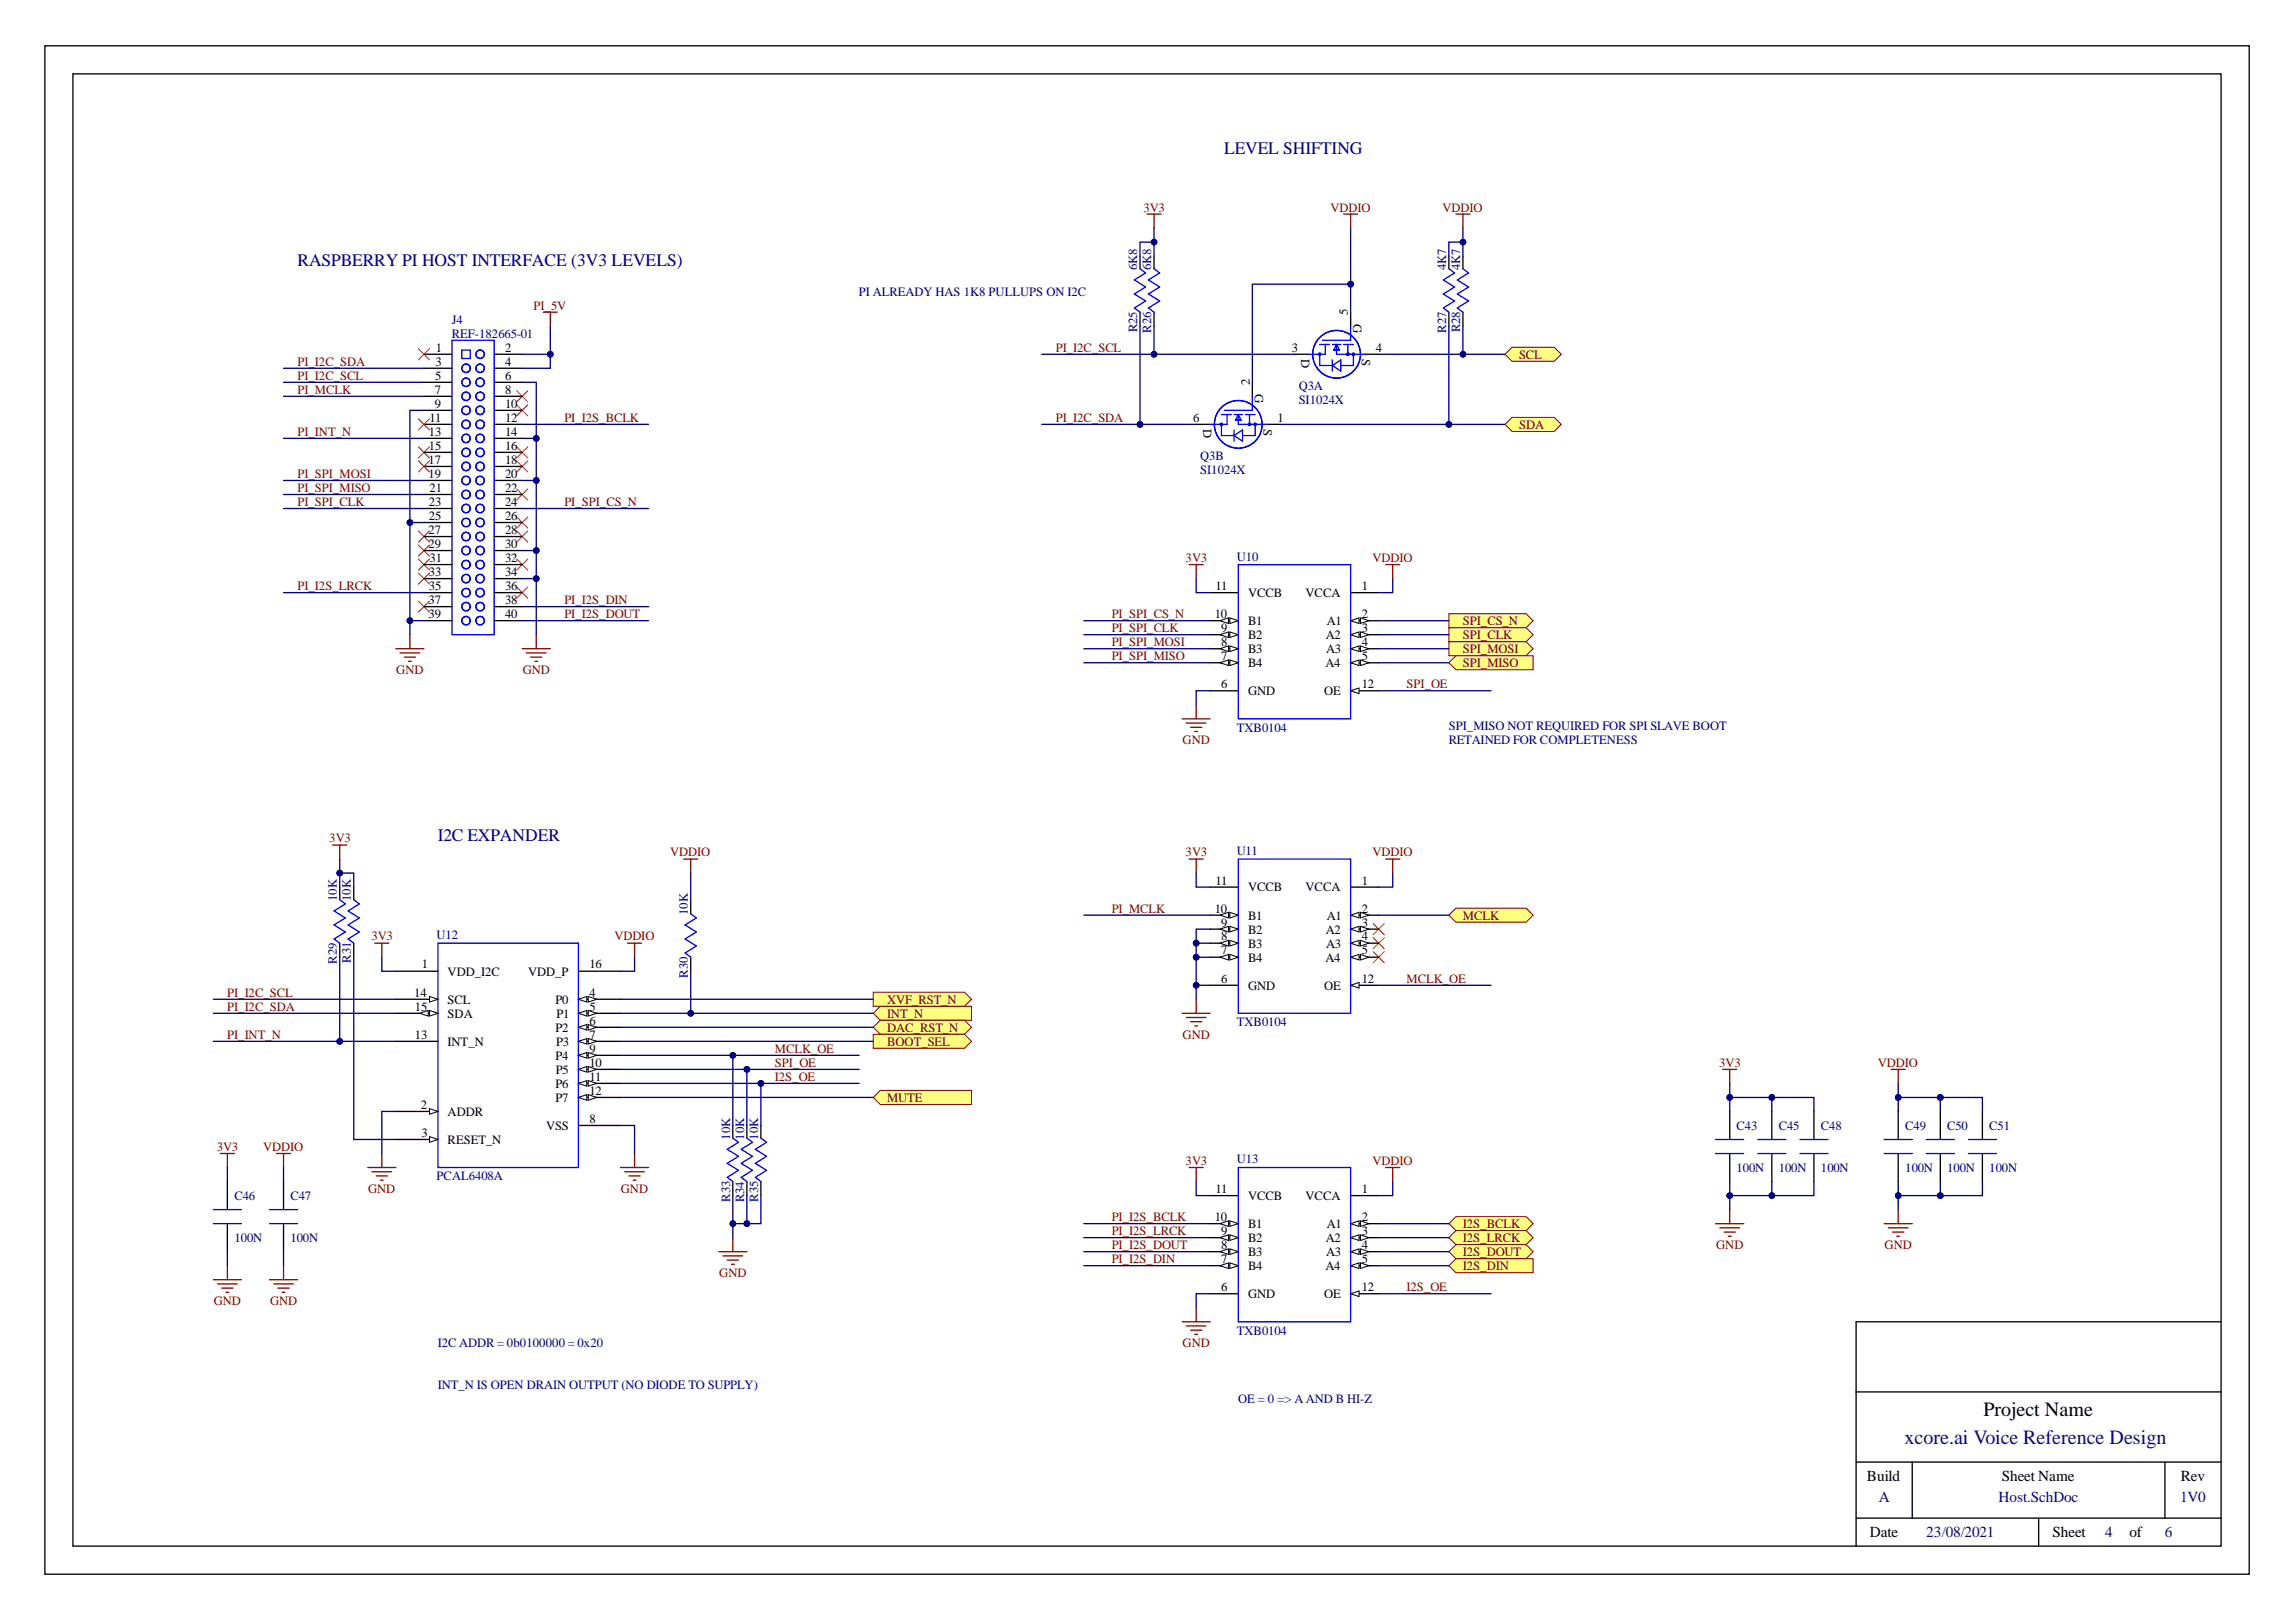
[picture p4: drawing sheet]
<svg xmlns="http://www.w3.org/2000/svg" width="297mm" height="210mm" viewBox="0 0 297 210" stroke-linecap="round" stroke-linejoin="round" font-family="sans-serif">
<defs><g id="words">
<text font-size="2.6" x="256.6" y="183.2">Project Name</text>
<text font-size="2.6" fill="#11037f" x="246.4" y="186.8">xcore.ai Voice Reference Design</text>
<g font-size="2.3" fill="#000080">
<text x="158.4" y="19.9">LEVEL SHIFTING</text>
<text x="38.5" y="34.5">RASPBERRY PI HOST INTERFACE (3V3 LEVELS)</text>
<text x="56.6" y="108.9">I2C EXPANDER</text>
</g>
<g font-size="2">
<text x="241.5" y="191.7">Build</text>
<text x="259" y="191.7">Sheet Name</text>
<text x="282.1" y="191.7">Rev</text>
<text x="241.9" y="198.9">Date</text>
<text x="265.5" y="198.9">Sheet</text>
<text x="275.5" y="198.9">of</text>
</g>
<g font-size="2" fill="#11037f">
<text x="243.1" y="194.4">A</text>
<text x="258.5" y="194.4">Host.SchDoc</text>
<text x="282.1" y="194.4">1V0</text>
<text x="249.2" y="198.9">23/08/2021</text>
<text x="272.3" y="198.9">4</text>
<text x="280.1" y="198.9">6</text>
</g>
<g font-size="1.6" fill="#800000">
<text x="147.9" y="27.4">3V3</text>
<text x="172.1" y="27.4">VDDIO</text>
<text x="186.6" y="27.4">VDDIO</text>
<text x="69" y="40.1">PI_5V</text>
<text x="38.5" y="47.3">PI_I2C_SDA</text>
<text x="136.6" y="45.5">PI_I2C_SCL</text>
<text x="196.5" y="46.4">SCL</text>
<text x="38.5" y="49.1">PI_I2C_SCL</text>
<text x="38.5" y="51">PI_MCLK</text>
<text x="38.5" y="56.4">PI_INT_N</text>
<text x="73" y="54.6">PI_I2S_BCLK</text>
<text x="136.6" y="54.6">PI_I2C_SDA</text>
<text x="196.5" y="55.5">SDA</text>
<text x="38.5" y="61.8">PI_SPI_MOSI</text>
<text x="38.5" y="63.6">PI_SPI_MISO</text>
<text x="38.5" y="65.5">PI_SPI_CLK</text>
<text x="73" y="65.5">PI_SPI_CS_N</text>
<text x="38.5" y="76.4">PI_I2S_LRCK</text>
<text x="153.4" y="72.7">3V3</text>
<text x="177.6" y="72.7">VDDIO</text>
<text x="73" y="78.2">PI_I2S_DIN</text>
<text x="73" y="80">PI_I2S_DOUT</text>
<text x="143.8" y="80">PI_SPI_CS_N</text>
<text x="143.8" y="81.8">PI_SPI_CLK</text>
<text x="143.8" y="83.6">PI_SPI_MOSI</text>
<text x="189.3" y="80.9">SPI_CS_N</text>
<text x="189.3" y="82.7">SPI_CLK</text>
<text x="51.3" y="87.3">GND</text>
<text x="67.6" y="87.3">GND</text>
<text x="143.8" y="85.4">PI_SPI_MISO</text>
<text x="182" y="89.1">SPI_OE</text>
<text x="189.3" y="84.5">SPI_MOSI</text>
<text x="189.3" y="86.3">SPI_MISO</text>
<text x="153" y="96.3">GND</text>
<text x="42.6" y="109">3V3</text>
<text x="86.7" y="110.8">VDDIO</text>
<text x="153.4" y="110.8">3V3</text>
<text x="177.6" y="110.8">VDDIO</text>
<text x="143.8" y="118.1">PI_MCLK</text>
<text x="189.3" y="119">MCLK</text>
<text x="48.1" y="121.7">3V3</text>
<text x="79.5" y="121.7">VDDIO</text>
<text x="29.4" y="130.8">PI_I2C_SDA</text>
<text x="29.4" y="129">PI_I2C_SCL</text>
<text x="114.8" y="131.7">INT_N</text>
<text x="114.8" y="129.9">XVF_RST_N</text>
<text x="182" y="127.1">MCLK_OE</text>
<text x="29.4" y="134.4">PI_INT_N</text>
<text x="100.3" y="136.2">MCLK_OE</text>
<text x="114.8" y="133.5">DAC_RST_N</text>
<text x="114.8" y="135.3">BOOT_SEL</text>
<text x="153" y="134.4">GND</text>
<text x="100.3" y="138.1">SPI_OE</text>
<text x="100.3" y="139.9">I2S_OE</text>
<text x="114.8" y="142.6">MUTE</text>
<text x="222.4" y="138.1">3V3</text>
<text x="242.9" y="138.1">VDDIO</text>
<text x="28" y="149">3V3</text>
<text x="34.1" y="149">VDDIO</text>
<text x="47.6" y="154.4">GND</text>
<text x="80.3" y="154.4">GND</text>
<text x="153.4" y="150.8">3V3</text>
<text x="177.6" y="150.8">VDDIO</text>
<text x="143.8" y="158">PI_I2S_BCLK</text>
<text x="143.8" y="159.8">PI_I2S_LRCK</text>
<text x="143.8" y="161.6">PI_I2S_DOUT</text>
<text x="189.3" y="158.9">I2S_BCLK</text>
<text x="189.3" y="160.7">I2S_LRCK</text>
<text x="222" y="161.6">GND</text>
<text x="243.8" y="161.6">GND</text>
<text x="93.1" y="165.3">GND</text>
<text x="143.8" y="163.4">PI_I2S_DIN</text>
<text x="182" y="167.1">I2S_OE</text>
<text x="189.3" y="162.6">I2S_DOUT</text>
<text x="189.3" y="164.4">I2S_DIN</text>
<text x="27.7" y="168.9">GND</text>
<text x="34.9" y="168.9">GND</text>
<text x="153" y="174.4">GND</text>
</g>
<g font-size="1.6" fill="#000080">
<text x="147.1" y="34.9" transform="rotate(-90 147.1 34.9)">6K8</text>
<text x="148.9" y="34.9" transform="rotate(-90 148.9 34.9)">6K8</text>
<text x="187.1" y="34.9" transform="rotate(-90 187.1 34.9)">4K7</text>
<text x="188.9" y="34.9" transform="rotate(-90 188.9 34.9)">4K7</text>
<text x="58.5" y="41.9">J4</text>
<text x="111.1" y="38.2">PI ALREADY HAS 1K8 PULLUPS ON I2C</text>
<text x="58.5" y="43.7">REF-182665-01</text>
<text x="147.1" y="43" transform="rotate(-90 147.1 43)">R25</text>
<text x="148.9" y="43.1" transform="rotate(-90 148.9 43.1)">R26</text>
<text x="187.1" y="43.1" transform="rotate(-90 187.1 43.1)">R27</text>
<text x="188.9" y="43" transform="rotate(-90 188.9 43)">R28</text>
<text x="168" y="50.4">Q3A</text>
<text x="168" y="52.2">SI1024X</text>
<text x="155.3" y="59.5">Q3B</text>
<text x="155.3" y="61.3">SI1024X</text>
<text x="160" y="72.6">U10</text>
<text x="160" y="94.7">TXB0104</text>
<text x="187.4" y="94.5">SPI_MISO NOT REQUIRED FOR SPI SLAVE BOOT</text>
<text x="187.4" y="96.3">RETAINED FOR COMPLETENESS</text>
<text x="160" y="110.7">U11</text>
<text x="43.6" y="116.6" transform="rotate(-90 43.6 116.6)">10K</text>
<text x="45.4" y="116.6" transform="rotate(-90 45.4 116.6)">10K</text>
<text x="89" y="118.4" transform="rotate(-90 89 118.4)">10K</text>
<text x="43.6" y="124.7" transform="rotate(-90 43.6 124.7)">R29</text>
<text x="45.4" y="124.6" transform="rotate(-90 45.4 124.6)">R31</text>
<text x="56.5" y="121.5">U12</text>
<text x="89" y="126.6" transform="rotate(-90 89 126.6)">R30</text>
<text x="160" y="132.8">TXB0104</text>
<text x="94.5" y="147.5" transform="rotate(-90 94.5 147.5)">10K</text>
<text x="96.3" y="147.5" transform="rotate(-90 96.3 147.5)">10K</text>
<text x="98.1" y="147.5" transform="rotate(-90 98.1 147.5)">10K</text>
<text x="224.7" y="146.2">C43</text>
<text x="230.1" y="146.2">C45</text>
<text x="235.6" y="146.2">C48</text>
<text x="246.5" y="146.2">C49</text>
<text x="251.9" y="146.2">C50</text>
<text x="257.4" y="146.2">C51</text>
<text x="30.3" y="155.3">C46</text>
<text x="37.6" y="155.3">C47</text>
<text x="56.5" y="152.8">PCAL6408A</text>
<text x="94.5" y="155.5" transform="rotate(-90 94.5 155.5)">R33</text>
<text x="96.3" y="155.6" transform="rotate(-90 96.3 155.6)">R34</text>
<text x="98.1" y="155.5" transform="rotate(-90 98.1 155.5)">R35</text>
<text x="160" y="150.6">U13</text>
<text x="224.7" y="151.7">100N</text>
<text x="230.1" y="151.7">100N</text>
<text x="235.6" y="151.7">100N</text>
<text x="246.5" y="151.7">100N</text>
<text x="251.9" y="151.7">100N</text>
<text x="257.4" y="151.7">100N</text>
<text x="30.3" y="160.7">100N</text>
<text x="37.6" y="160.7">100N</text>
<text x="160" y="172.7">TXB0104</text>
<text x="56.6" y="174.4">I2C ADDR = 0b0100000 = 0x20</text>
<text x="56.6" y="179.8">INT_N IS OPEN DRAIN OUTPUT (NO DIODE TO SUPPLY)</text>
<text x="160.2" y="181.6">OE = 0 =&gt; A AND B HI-Z</text>
</g>
<g font-size="1.6">
<text x="174.4" y="40.8" transform="rotate(-90 174.4 40.8)">5</text>
<text x="175.1" y="42" transform="rotate(90 175.1 42)">G</text>
<text x="56.3" y="47.3">3</text>
<text x="56.4" y="45.5">1</text>
<text x="65.4" y="47.3">4</text>
<text x="65.4" y="45.5">2</text>
<text x="167.1" y="45.5">3</text>
<text x="168.4" y="46.4" transform="rotate(90 168.4 46.4)">D</text>
<text x="176.2" y="46.4" transform="rotate(90 176.2 46.4)">S</text>
<text x="178" y="45.5">4</text>
<text x="56.3" y="52.8">9</text>
<text x="56.3" y="51">7</text>
<text x="56.3" y="49.1">5</text>
<text x="65.4" y="52.8">10</text>
<text x="65.4" y="51">8</text>
<text x="65.4" y="49.1">6</text>
<text x="161.7" y="49.8" transform="rotate(-90 161.7 49.8)">2</text>
<text x="162.3" y="51" transform="rotate(90 162.3 51)">G</text>
<text x="55.5" y="58.2">15</text>
<text x="55.5" y="56.4">13</text>
<text x="55.6" y="54.6">11</text>
<text x="65.4" y="54.6">12</text>
<text x="65.4" y="56.4">14</text>
<text x="65.4" y="58.2">16</text>
<text x="154.4" y="54.6">6</text>
<text x="155.7" y="55.5" transform="rotate(90 155.7 55.5)">D</text>
<text x="163.4" y="55.5" transform="rotate(90 163.4 55.5)">S</text>
<text x="165.3" y="54.6">1</text>
<text x="55.5" y="60">17</text>
<text x="55.5" y="61.8">19</text>
<text x="55.5" y="65.5">23</text>
<text x="55.6" y="63.6">21</text>
<text x="65.4" y="60">18</text>
<text x="65.4" y="61.8">20</text>
<text x="65.4" y="63.6">22</text>
<text x="65.4" y="65.5">24</text>
<text x="55.5" y="69.1">27</text>
<text x="55.5" y="70.9">29</text>
<text x="55.5" y="67.3">25</text>
<text x="65.4" y="67.3">26</text>
<text x="65.4" y="69.1">28</text>
<text x="65.4" y="70.9">30</text>
<text x="55.5" y="74.5">33</text>
<text x="55.5" y="76.4">35</text>
<text x="55.6" y="72.7">31</text>
<text x="65.4" y="72.7">32</text>
<text x="65.4" y="74.5">34</text>
<text x="65.4" y="76.4">36</text>
<text x="157.3" y="76.4">11</text>
<text x="161.5" y="77.2">VCCB</text>
<text x="168.9" y="77.2">VCCA</text>
<text x="176.2" y="76.4">1</text>
<text x="55.5" y="78.2">37</text>
<text x="55.5" y="80">39</text>
<text x="65.4" y="78.2">38</text>
<text x="65.4" y="80">40</text>
<text x="157.1" y="80">10</text>
<text x="158" y="83.6">8</text>
<text x="158" y="81.8">9</text>
<text x="161.5" y="82.7">B2</text>
<text x="161.5" y="80.9">B1</text>
<text x="171.5" y="82.7">A2</text>
<text x="171.7" y="80.9">A1</text>
<text x="176.2" y="80">2</text>
<text x="176.2" y="81.8">3</text>
<text x="176.2" y="83.6">4</text>
<text x="158" y="89.1">6</text>
<text x="158" y="85.4">7</text>
<text x="161.5" y="90">GND</text>
<text x="161.5" y="84.5">B3</text>
<text x="161.5" y="86.3">B4</text>
<text x="171.3" y="90">OE</text>
<text x="171.5" y="86.3">A4</text>
<text x="171.6" y="84.5">A3</text>
<text x="176.2" y="89.1">12</text>
<text x="176.2" y="85.4">5</text>
<text x="157.1" y="118.1">10</text>
<text x="157.3" y="114.5">11</text>
<text x="158" y="119.9">9</text>
<text x="161.5" y="115.4">VCCB</text>
<text x="161.5" y="119">B1</text>
<text x="168.9" y="115.4">VCCA</text>
<text x="171.7" y="119">A1</text>
<text x="176.2" y="118.1">2</text>
<text x="176.2" y="114.5">1</text>
<text x="176.2" y="119.9">3</text>
<text x="54.6" y="125.3">1</text>
<text x="76.3" y="125.3">16</text>
<text x="158" y="121.7">8</text>
<text x="158" y="123.5">7</text>
<text x="161.5" y="122.6">B3</text>
<text x="161.5" y="120.8">B2</text>
<text x="161.5" y="124.4">B4</text>
<text x="171.5" y="124.4">A4</text>
<text x="171.5" y="120.8">A2</text>
<text x="171.6" y="122.6">A3</text>
<text x="176.2" y="121.7">4</text>
<text x="176.2" y="123.5">5</text>
<text x="53.6" y="129">14</text>
<text x="53.7" y="130.8">15</text>
<text x="57.9" y="131.7">SDA</text>
<text x="57.9" y="129.9">SCL</text>
<text x="57.9" y="126.3">VDD_I2C</text>
<text x="68.3" y="126.3">VDD_P</text>
<text x="71.9" y="129.9">P0</text>
<text x="72" y="131.7">P1</text>
<text x="76.3" y="129">4</text>
<text x="76.3" y="130.8">5</text>
<text x="158" y="127.1">6</text>
<text x="161.5" y="128.1">GND</text>
<text x="171.3" y="128.1">OE</text>
<text x="176.2" y="127.1">12</text>
<text x="53.7" y="134.4">13</text>
<text x="57.9" y="135.3">INT_N</text>
<text x="71.9" y="133.5">P2</text>
<text x="71.9" y="137.1">P4</text>
<text x="72" y="135.3">P3</text>
<text x="76.3" y="132.6">6</text>
<text x="76.3" y="134.4">7</text>
<text x="76.3" y="136.2">9</text>
<text x="54.4" y="143.5">2</text>
<text x="71.9" y="140.8">P6</text>
<text x="71.9" y="142.6">P7</text>
<text x="71.9" y="138.9">P5</text>
<text x="76.3" y="138.1">10</text>
<text x="76.3" y="139.9">11</text>
<text x="76.3" y="141.7">12</text>
<text x="54.5" y="147.1">3</text>
<text x="57.9" y="144.4">ADDR</text>
<text x="57.9" y="148">RESET_N</text>
<text x="70.6" y="146.2">VSS</text>
<text x="76.3" y="145.3">8</text>
<text x="157.3" y="154.4">11</text>
<text x="161.5" y="155.3">VCCB</text>
<text x="168.9" y="155.3">VCCA</text>
<text x="176.2" y="154.4">1</text>
<text x="157.1" y="158">10</text>
<text x="158" y="161.6">8</text>
<text x="158" y="159.8">9</text>
<text x="161.5" y="160.7">B2</text>
<text x="161.5" y="158.9">B1</text>
<text x="171.5" y="160.7">A2</text>
<text x="171.7" y="158.9">A1</text>
<text x="176.2" y="158">2</text>
<text x="176.2" y="159.8">3</text>
<text x="176.2" y="161.6">4</text>
<text x="158" y="167.1">6</text>
<text x="158" y="163.4">7</text>
<text x="161.5" y="168">GND</text>
<text x="161.5" y="162.6">B3</text>
<text x="161.5" y="164.4">B4</text>
<text x="171.3" y="168">OE</text>
<text x="171.5" y="164.4">A4</text>
<text x="171.6" y="162.6">A3</text>
<text x="176.2" y="167.1">12</text>
<text x="176.2" y="163.4">5</text>
</g>
</g></defs>
<g fill="none" stroke="#000" stroke-width=".17">
<path d="M5.8 5.9h285.2v197.8h-285.2zM9.4 9.6h277.9v190.5h-277.9zM54.8 53.1h3.7M54.8 51.3h3.7M54.8 49.5h3.7M54.8 47.7h3.7M54.8 45.8h3.7M54.8 58.5h3.7M54.8 56.7h3.7M54.8 54.9h3.7M63.9 53.1h3.7M63.9 51.3h3.7"/>
<path d="M63.9 49.5h3.7M63.9 47.7h3.7M63.9 45.8h3.7M63.9 58.5h3.7M63.9 56.7h3.7M63.9 54.9h3.7M54.8 60.4h3.7M54.8 62.2h3.7M54.8 64h3.7M54.8 65.8h3.7M54.8 67.6h3.7M54.8 69.4h3.7"/>
<path d="M54.8 71.2h3.7M54.8 73.1h3.7M54.8 74.9h3.7M54.8 76.7h3.7M54.8 78.5h3.7M63.9 60.4h3.7M63.9 62.2h3.7M63.9 64h3.7M63.9 65.8h3.7M63.9 67.6h3.7M63.9 69.4h3.7M63.9 71.2h3.7"/>
<path d="M63.9 73.1h3.7M63.9 74.9h3.7M63.9 76.7h3.7M63.9 78.5h3.7M54.8 80.3h3.7M63.9 80.3h3.7M287.3 171.1h-47.2v29M240.1 180.1h47.2M240.1 189.2h47.2M240.1 196.5h47.2M247.4 189.2v7.3M263.7 196.5v3.6"/>
<path d="M280.1 189.2v7.3"/>
</g>
<g fill="none" stroke="#800000" stroke-width=".17">
<path d="M148.4 27.7h1.8M149.3 27.7v1.8M70.3 40.4h1.8M71.2 40.4v1.8M51.2 83.9h3.6M51.8 84.5h2.5M52.3 85h1.5M52.8 85.6h.4M53 82.1v1.8M67.6 83.9h3.6M68.1 84.5h2.5M68.7 85h1.4"/>
<path d="M69.2 85.6h.4M69.4 82.1v1.8M153.8 151.1h1.9M154.8 151.1v1.8"/>
</g>
<g fill="none" stroke="#f00" stroke-width=".13">
<path d="M54.1 57.8l1.5 1.5M55.6 57.8l-1.5 1.5M66.8 59.6l1.5 1.5M66.8 57.8l1.5 1.5M66.8 52.4l1.5 1.4M66.8 50.6l1.5 1.4M68.3 57.8l-1.5 1.5M68.3 59.6l-1.5 1.5M68.3 52.4l-1.5 1.4M68.3 50.6l-1.5 1.4M54.1 68.7l1.5 1.5M54.1 70.5l1.5 1.5"/>
<path d="M54.1 74.2l1.5 1.4M54.1 72.3l1.5 1.5M54.1 77.8l1.5 1.4M55.6 68.7l-1.5 1.5M55.6 70.5l-1.5 1.5M55.6 74.2l-1.5 1.4M55.6 72.3l-1.5 1.5M55.6 77.8l-1.5 1.4M66.8 72.3l1.5 1.5M66.8 68.7l1.5 1.5M66.8 66.9l1.5 1.4M66.8 63.3l1.5 1.4"/>
<path d="M66.8 76l1.5 1.4M68.3 72.3l-1.5 1.5M68.3 68.7l-1.5 1.5M68.3 66.9l-1.5 1.4M68.3 63.3l-1.5 1.4M68.3 76l-1.5 1.4"/>
</g>
<g fill="none" stroke="#00f" stroke-width=".17">
<path d="M58.5 44h5.4v38.1h-5.4zM59.7 45.3h1.1v1.1h-1.1z"/>
<circle cx="60.3" cy="56.7" r=".54"/>
<circle cx="60.3" cy="58.5" r=".54"/>
<circle cx="60.3" cy="54.9" r=".54"/>
<circle cx="60.3" cy="51.3" r=".54"/>
<circle cx="60.3" cy="53.1" r=".54"/>
<circle cx="60.3" cy="47.7" r=".54"/>
<circle cx="60.3" cy="49.5" r=".54"/>
<circle cx="62.1" cy="56.7" r=".54"/>
<circle cx="62.1" cy="58.5" r=".54"/>
<circle cx="62.1" cy="54.9" r=".54"/>
<circle cx="62.1" cy="51.3" r=".54"/>
<circle cx="62.1" cy="53.1" r=".54"/>
<circle cx="62.1" cy="45.8" r=".54"/>
<circle cx="62.1" cy="47.7" r=".54"/>
<circle cx="62.1" cy="49.5" r=".54"/>
<circle cx="60.3" cy="62.2" r=".54"/>
<circle cx="60.3" cy="60.4" r=".54"/>
<circle cx="60.3" cy="78.5" r=".54"/>
<circle cx="60.3" cy="65.8" r=".54"/>
<circle cx="60.3" cy="64" r=".54"/>
<circle cx="60.3" cy="73.1" r=".54"/>
<circle cx="60.3" cy="76.7" r=".54"/>
<circle cx="60.3" cy="71.2" r=".54"/>
<circle cx="60.3" cy="69.4" r=".54"/>
<circle cx="60.3" cy="67.6" r=".54"/>
<circle cx="60.3" cy="74.9" r=".54"/>
<circle cx="62.1" cy="62.2" r=".54"/>
<circle cx="62.1" cy="60.4" r=".54"/>
<circle cx="62.1" cy="78.5" r=".54"/>
<circle cx="62.1" cy="65.8" r=".54"/>
<circle cx="62.1" cy="76.7" r=".54"/>
<circle cx="62.1" cy="64" r=".54"/>
<circle cx="62.1" cy="73.1" r=".54"/>
<circle cx="62.1" cy="71.2" r=".54"/>
<circle cx="62.1" cy="69.4" r=".54"/>
<circle cx="62.1" cy="67.6" r=".54"/>
<circle cx="62.1" cy="74.9" r=".54"/>
<circle cx="60.3" cy="80.3" r=".54"/>
<circle cx="62.1" cy="80.3" r=".54"/>
</g>
<path d="M187.4 158.4l1-1h9l.9 1-.9 .9h-9z" fill-rule="evenodd" fill="#ffff80"/>
<path d="M187.4 158.4l1-1h9l.9 1-.9 .9h-9z" fill="none" stroke="#800000" stroke-width=".13"/>
<path d="M187.4 160.2l1-.9h9l.9 .9-.9 .9h-9z" fill-rule="evenodd" fill="#ffff80"/>
<path d="M187.4 160.2l1-.9h9l.9 .9-.9 .9h-9z" fill="none" stroke="#800000" stroke-width=".13"/>
<path d="M187.4 118.4l1-.9h9l.9 .9-.9 .9h-9z" fill-rule="evenodd" fill="#ffff80"/>
<path d="M187.4 118.4l1-.9h9l.9 .9-.9 .9h-9z" fill="none" stroke="#800000" stroke-width=".13"/>
<path d="M153.8 73.1h1.9M154.8 73.1v1.8M152.9 93h3.7M153.5 93.6h2.5M154 94.1h1.5M154.6 94.7h.3M154.8 91.2v1.8" fill="none" stroke="#800000" stroke-width=".17"/>
<path d="M187.4 162l1-.9h9l.9 .9-.9 .9h-9z" fill-rule="evenodd" fill="#ffff80"/>
<path d="M187.4 162l1-.9h9l.9 .9-.9 .9h-9z" fill="none" stroke="#800000" stroke-width=".13"/>
<path d="M187.4 163.8l1-.9h9.9v1.8h-9.9z" fill-rule="evenodd" fill="#ffff80"/>
<path d="M187.4 163.8l1-.9h9.9v1.8h-9.9z" fill="none" stroke="#800000" stroke-width=".13"/>
<path d="M187.4 79.4h10l.9 .9-.9 .9h-10z" fill-rule="evenodd" fill="#ffff80"/>
<path d="M187.4 79.4h10l.9 .9-.9 .9h-10z" fill="none" stroke="#800000" stroke-width=".13"/>
<path d="M187.4 81.2h10l.9 .9-.9 .9h-10z" fill-rule="evenodd" fill="#ffff80"/>
<path d="M187.4 81.2h10l.9 .9-.9 .9h-10z" fill="none" stroke="#800000" stroke-width=".13"/>
<path d="M187.4 83h10l.9 1-.9 .9h-10z" fill-rule="evenodd" fill="#ffff80"/>
<path d="M187.4 83h10l.9 1-.9 .9h-10z" fill="none" stroke="#800000" stroke-width=".13"/>
<path d="M194.7 45.8l.9-.9h5.5l.9 .9-.9 1h-5.5z" fill-rule="evenodd" fill="#ffff80"/>
<path d="M194.7 45.8l.9-.9h5.5l.9 .9-.9 1h-5.5z" fill="none" stroke="#800000" stroke-width=".13"/>
<path d="M194.7 54.9l.9-.9h5.5l.9 .9-.9 .9h-5.5z" fill-rule="evenodd" fill="#ffff80"/>
<path d="M194.7 54.9l.9-.9h5.5l.9 .9-.9 .9h-5.5z" fill="none" stroke="#800000" stroke-width=".13"/>
<g fill="none" stroke="#000" stroke-width=".17">
<path d="M187.4 33.1v1.7M189.3 33.1v1.7M187.4 40.4v1.8M189.3 40.4v1.8M223.8 143.8v3.7M223.8 149.3v3.6M229.2 143.8v3.7M229.2 149.3v3.6M234.7 143.8v3.7M234.7 149.3v3.6M245.6 143.8v3.7M245.6 149.3v3.6"/>
<path d="M251 143.8v3.7M251 149.3v3.6M256.5 143.8v3.7M256.5 149.3v3.6"/>
</g>
<g fill="none" stroke="#00f" stroke-width=".17">
<path d="M187.4 34.8l.8 .5-1.5 .9 1.5 .9-1.5 1 1.5 .8-1.5 1 .7 .5M189.3 34.8l.7 .5-1.5 .9 1.5 .9-1.5 1 1.5 .8-1.5 1 .8 .5M222 147.5h3.6M222 149.3h3.6M227.4 147.5h3.6M227.4 149.3h3.6M232.9 147.5h3.6M232.9 149.3h3.6M243.8 147.5h3.6M243.8 149.3h3.6M249.2 147.5h3.6M249.2 149.3h3.6"/>
<path d="M254.7 147.5h3.6M254.7 149.3h3.6"/>
</g>
<g fill="none" stroke="#800000" stroke-width=".17">
<path d="M153.8 111.2h1.9M154.8 111.2v1.8M152.9 131.1h3.7M153.5 131.7h2.5M154 132.2h1.5M154.6 132.8h.3M154.8 129.3v1.8M222.9 138.4h1.8M223.8 138.4v1.8M222 158.4h3.6M222.5 158.9h2.5M223.1 159.4h1.4"/>
<path d="M223.6 160h.4M223.8 156.5v1.9M243.8 158.4h3.6M244.3 158.9h2.5M244.8 159.4h1.5M245.4 160h.4M245.6 156.5v1.9M152.9 171h3.7M153.5 171.6h2.5M154 172.1h1.5M154.6 172.7h.3M154.8 169.2v1.8"/>
</g>
<path d="M54.1 54.2l1.5 1.4M54.1 45.1l1.5 1.5M54.1 59.6l1.5 1.5M55.6 54.2l-1.5 1.4M55.6 45.1l-1.5 1.5M55.6 59.6l-1.5 1.5M177.6 119.5l1.5 1.5M179.1 119.5l-1.5 1.5M177.6 121.3l1.5 1.5M177.6 123.1l1.5 1.5M179.1 121.3l-1.5 1.5M179.1 123.1l-1.5 1.5" fill="none" stroke="#f00" stroke-width=".13"/>
<path d="M187.4 85.8l1-.9h9.9v1.8h-9.9z" fill-rule="evenodd" fill="#ffff80"/>
<path d="M187.4 85.8l1-.9h9.9v1.8h-9.9z" fill="none" stroke="#800000" stroke-width=".13"/>
<path d="M147.5 33.1v1.7M149.3 33.1v1.7M147.5 40.4v1.8M149.3 40.4v1.8M154.8 54.9h1.8M162 49.5v1.8M163.8 54.9h1.8M167.5 45.8h1.8M174.7 40.4v1.8M176.6 45.8h1.8M156.6 76.7h3.6M174.7 80.3h3.7" fill="none" stroke="#000" stroke-width=".17"/>
<g fill="none" stroke="#00f" stroke-width=".17">
<path d="M147.5 34.8l.7 .5-1.4 .9 1.4 .9-1.4 .9 1.4 .9-1.4 1 .7 .5M149.3 34.8l.7 .5-1.4 .9 1.4 .9-1.4 .9 1.4 .9-1.4 1 .7 .5M158 53.6h1.3M158 54.9v1.5h1.7M158.7 53.6v1.3h-2.1M159.7 53.6h1M159.7 56.4l1-.8v1.5zM159.7 55.6v1.5M160.2 53.6l.4 .8h-.8zM160.2 53.6v1.3h3.6M161.1 53.6h1.3M161.7 53.6v1.3"/>
<path d="M162 51.3v1.8h-3.6M162.4 54.9v1.5h-1.7M170.7 44.6h1.3M170.7 45.8v1.5h1.7M171.5 44.6v1.2h-2.2M172.4 46.6v1.4M172.4 44.6h1.1M172.4 47.3l1.1-.7v1.4zM172.9 44.6l.4 .7h-.7zM172.9 44.6v1.2h3.7M173.8 44.6h1.3M174.4 44.6v1.2"/>
<path d="M174.7 42.2v1.8h-3.6M175.1 45.8v1.5h-1.6"/>
<circle cx="158" cy="54.9" r=".14"/>
<circle cx="158" cy="54.9" r=".15"/>
<circle cx="160.2" cy="54.9" r="3.1"/>
<circle cx="161.7" cy="54.9" r=".14"/>
<circle cx="161.7" cy="54.9" r=".15"/>
<circle cx="162.4" cy="54.9" r=".15"/>
<circle cx="170.7" cy="45.8" r=".15"/>
<circle cx="172.9" cy="45.8" r="3.1"/>
<circle cx="174.4" cy="45.8" r=".15"/>
<circle cx="175.1" cy="45.8" r=".15"/>
</g>
<path d="M174.7 80.3l1.1-.3v.7z" fill="#f8fcff"/>
<path d="M174.7 80.3l1.1-.3v.7z" fill="none" stroke="#000" stroke-width=".13"/>
<path d="M176 80l1.1 .3-1.1 .4z" fill="#f8fcff"/>
<path d="M176 80l1.1 .3-1.1 .4z" fill="none" stroke="#000" stroke-width=".13"/>
<path d="M174.7 76.7h3.7M156.6 89.4h3.6M174.7 82.1h3.7" fill="none" stroke="#000" stroke-width=".17"/>
<path d="M174.7 82.1l1.1-.3v.7z" fill="#f8fcff"/>
<path d="M174.7 82.1l1.1-.3v.7z" fill="none" stroke="#000" stroke-width=".13"/>
<path d="M176 81.8l1.1 .3-1.1 .4z" fill="#f8fcff"/>
<path d="M176 81.8l1.1 .3-1.1 .4z" fill="none" stroke="#000" stroke-width=".13"/>
<path d="M174.7 84h3.7" fill="none" stroke="#000" stroke-width=".17"/>
<path d="M174.7 84l1.1-.4v.7z" fill="#f8fcff"/>
<path d="M174.7 84l1.1-.4v.7z" fill="none" stroke="#000" stroke-width=".13"/>
<path d="M176 83.6l1.1 .4-1.1 .3z" fill="#f8fcff"/>
<path d="M176 83.6l1.1 .4-1.1 .3z" fill="none" stroke="#000" stroke-width=".13"/>
<path d="M174.7 89.4h3.7" fill="none" stroke="#000" stroke-width=".17"/>
<path d="M174.7 89.4l1.1-.4v.8z" fill="#f8fcff"/>
<path d="M174.7 89.4l1.1-.4v.8z" fill="none" stroke="#000" stroke-width=".13"/>
<path d="M156.6 84h3.6" fill="none" stroke="#000" stroke-width=".17"/>
<path d="M159.1 83.6l1.1 .4-1.1 .3z" fill="#f8fcff"/>
<path d="M159.1 83.6l1.1 .4-1.1 .3z" fill="none" stroke="#000" stroke-width=".13"/>
<path d="M157.8 84l1.1-.4v.7z" fill="#f8fcff"/>
<path d="M157.8 84l1.1-.4v.7z" fill="none" stroke="#000" stroke-width=".13"/>
<path d="M156.6 82.1h3.6" fill="none" stroke="#000" stroke-width=".17"/>
<path d="M159.1 81.8l1.1 .3-1.1 .4z" fill="#f8fcff"/>
<path d="M159.1 81.8l1.1 .3-1.1 .4z" fill="none" stroke="#000" stroke-width=".13"/>
<path d="M157.8 82.1l1.1-.3v.7z" fill="#f8fcff"/>
<path d="M157.8 82.1l1.1-.3v.7z" fill="none" stroke="#000" stroke-width=".13"/>
<path d="M156.6 80.3h3.6" fill="none" stroke="#000" stroke-width=".17"/>
<path d="M159.1 80l1.1 .3-1.1 .4z" fill="#f8fcff"/>
<path d="M159.1 80l1.1 .3-1.1 .4z" fill="none" stroke="#000" stroke-width=".13"/>
<path d="M157.8 80.3l1.1-.3v.7z" fill="#f8fcff"/>
<path d="M157.8 80.3l1.1-.3v.7z" fill="none" stroke="#000" stroke-width=".13"/>
<path d="M160.2 73.1h14.5v19.9h-14.5z" fill="none" stroke="#00f" stroke-width=".17"/>
<path d="M174.7 85.8h3.7" fill="none" stroke="#000" stroke-width=".17"/>
<path d="M174.7 85.8l1.1-.4v.7z" fill="#f8fcff"/>
<path d="M174.7 85.8l1.1-.4v.7z" fill="none" stroke="#000" stroke-width=".13"/>
<path d="M176 85.4l1.1 .4-1.1 .3z" fill="#f8fcff"/>
<path d="M176 85.4l1.1 .4-1.1 .3z" fill="none" stroke="#000" stroke-width=".13"/>
<path d="M156.6 85.8h3.6" fill="none" stroke="#000" stroke-width=".17"/>
<path d="M159.1 85.4l1.1 .4-1.1 .3z" fill="#f8fcff"/>
<path d="M159.1 85.4l1.1 .4-1.1 .3z" fill="none" stroke="#000" stroke-width=".13"/>
<path d="M157.8 85.8l1.1-.4v.7z" fill="#f8fcff"/>
<path d="M157.8 85.8l1.1-.4v.7z" fill="none" stroke="#000" stroke-width=".13"/>
<path d="M156.6 114.8h3.6M174.7 118.4h3.7" fill="none" stroke="#000" stroke-width=".17"/>
<path d="M174.7 118.4l1.1-.3v.7z" fill="#f8fcff"/>
<path d="M174.7 118.4l1.1-.3v.7z" fill="none" stroke="#000" stroke-width=".13"/>
<path d="M176 118.1l1.1 .3-1.1 .4z" fill="#f8fcff"/>
<path d="M176 118.1l1.1 .3-1.1 .4z" fill="none" stroke="#000" stroke-width=".13"/>
<path d="M174.7 114.8h3.7M156.6 127.5h3.6M174.7 120.2h3.7" fill="none" stroke="#000" stroke-width=".17"/>
<path d="M174.7 120.2l1.1-.3v.7z" fill="#f8fcff"/>
<path d="M174.7 120.2l1.1-.3v.7z" fill="none" stroke="#000" stroke-width=".13"/>
<path d="M176 119.9l1.1 .3-1.1 .4z" fill="#f8fcff"/>
<path d="M176 119.9l1.1 .3-1.1 .4z" fill="none" stroke="#000" stroke-width=".13"/>
<path d="M174.7 122.1h3.7" fill="none" stroke="#000" stroke-width=".17"/>
<path d="M174.7 122.1l1.1-.4v.7z" fill="#f8fcff"/>
<path d="M174.7 122.1l1.1-.4v.7z" fill="none" stroke="#000" stroke-width=".13"/>
<path d="M176 121.7l1.1 .4-1.1 .3z" fill="#f8fcff"/>
<path d="M176 121.7l1.1 .4-1.1 .3z" fill="none" stroke="#000" stroke-width=".13"/>
<path d="M174.7 127.5h3.7" fill="none" stroke="#000" stroke-width=".17"/>
<path d="M174.7 127.5l1.1-.4v.8z" fill="#f8fcff"/>
<path d="M174.7 127.5l1.1-.4v.8z" fill="none" stroke="#000" stroke-width=".13"/>
<path d="M156.6 122.1h3.6" fill="none" stroke="#000" stroke-width=".17"/>
<path d="M159.1 121.7l1.1 .4-1.1 .3z" fill="#f8fcff"/>
<path d="M159.1 121.7l1.1 .4-1.1 .3z" fill="none" stroke="#000" stroke-width=".13"/>
<path d="M157.8 122.1l1.1-.4v.7z" fill="#f8fcff"/>
<path d="M157.8 122.1l1.1-.4v.7z" fill="none" stroke="#000" stroke-width=".13"/>
<path d="M156.6 120.2h3.6" fill="none" stroke="#000" stroke-width=".17"/>
<path d="M159.1 119.9l1.1 .3-1.1 .4z" fill="#f8fcff"/>
<path d="M159.1 119.9l1.1 .3-1.1 .4z" fill="none" stroke="#000" stroke-width=".13"/>
<path d="M157.8 120.2l1.1-.3v.7z" fill="#f8fcff"/>
<path d="M157.8 120.2l1.1-.3v.7z" fill="none" stroke="#000" stroke-width=".13"/>
<path d="M156.6 118.4h3.6" fill="none" stroke="#000" stroke-width=".17"/>
<path d="M159.1 118.1l1.1 .3-1.1 .4z" fill="#f8fcff"/>
<path d="M159.1 118.1l1.1 .3-1.1 .4z" fill="none" stroke="#000" stroke-width=".13"/>
<path d="M157.8 118.4l1.1-.3v.7z" fill="#f8fcff"/>
<path d="M157.8 118.4l1.1-.3v.7z" fill="none" stroke="#000" stroke-width=".13"/>
<path d="M160.2 111.2h14.5v19.9h-14.5z" fill="none" stroke="#00f" stroke-width=".17"/>
<path d="M174.7 123.9h3.7" fill="none" stroke="#000" stroke-width=".17"/>
<path d="M174.7 123.9l1.1-.4v.7z" fill="#f8fcff"/>
<path d="M174.7 123.9l1.1-.4v.7z" fill="none" stroke="#000" stroke-width=".13"/>
<path d="M176 123.5l1.1 .4-1.1 .3z" fill="#f8fcff"/>
<path d="M176 123.5l1.1 .4-1.1 .3z" fill="none" stroke="#000" stroke-width=".13"/>
<path d="M156.6 123.9h3.6" fill="none" stroke="#000" stroke-width=".17"/>
<path d="M159.1 123.5l1.1 .4-1.1 .3z" fill="#f8fcff"/>
<path d="M159.1 123.5l1.1 .4-1.1 .3z" fill="none" stroke="#000" stroke-width=".13"/>
<path d="M157.8 123.9l1.1-.4v.7z" fill="#f8fcff"/>
<path d="M157.8 123.9l1.1-.4v.7z" fill="none" stroke="#000" stroke-width=".13"/>
<path d="M156.6 154.7h3.6M174.7 158.4h3.7" fill="none" stroke="#000" stroke-width=".17"/>
<path d="M174.7 158.4l1.1-.4v.7z" fill="#f8fcff"/>
<path d="M174.7 158.4l1.1-.4v.7z" fill="none" stroke="#000" stroke-width=".13"/>
<path d="M176 158l1.1 .4-1.1 .3z" fill="#f8fcff"/>
<path d="M176 158l1.1 .4-1.1 .3z" fill="none" stroke="#000" stroke-width=".13"/>
<path d="M174.7 154.7h3.7M156.6 167.4h3.6M174.7 160.2h3.7" fill="none" stroke="#000" stroke-width=".17"/>
<path d="M174.7 160.2l1.1-.4v.7z" fill="#f8fcff"/>
<path d="M174.7 160.2l1.1-.4v.7z" fill="none" stroke="#000" stroke-width=".13"/>
<path d="M176 159.8l1.1 .4-1.1 .3z" fill="#f8fcff"/>
<path d="M176 159.8l1.1 .4-1.1 .3z" fill="none" stroke="#000" stroke-width=".13"/>
<path d="M174.7 162h3.7" fill="none" stroke="#000" stroke-width=".17"/>
<path d="M174.7 162l1.1-.4v.7z" fill="#f8fcff"/>
<path d="M174.7 162l1.1-.4v.7z" fill="none" stroke="#000" stroke-width=".13"/>
<path d="M176 161.6l1.1 .4-1.1 .3z" fill="#f8fcff"/>
<path d="M176 161.6l1.1 .4-1.1 .3z" fill="none" stroke="#000" stroke-width=".13"/>
<path d="M174.7 167.4h3.7" fill="none" stroke="#000" stroke-width=".17"/>
<path d="M174.7 167.4l1.1-.3v.7z" fill="#f8fcff"/>
<path d="M174.7 167.4l1.1-.3v.7z" fill="none" stroke="#000" stroke-width=".13"/>
<path d="M156.6 162h3.6" fill="none" stroke="#000" stroke-width=".17"/>
<path d="M159.1 161.6l1.1 .4-1.1 .3z" fill="#f8fcff"/>
<path d="M159.1 161.6l1.1 .4-1.1 .3z" fill="none" stroke="#000" stroke-width=".13"/>
<path d="M157.8 162l1.1-.4v.7z" fill="#f8fcff"/>
<path d="M157.8 162l1.1-.4v.7z" fill="none" stroke="#000" stroke-width=".13"/>
<path d="M156.6 160.2h3.6" fill="none" stroke="#000" stroke-width=".17"/>
<path d="M159.1 159.8l1.1 .4-1.1 .3z" fill="#f8fcff"/>
<path d="M159.1 159.8l1.1 .4-1.1 .3z" fill="none" stroke="#000" stroke-width=".13"/>
<path d="M157.8 160.2l1.1-.4v.7z" fill="#f8fcff"/>
<path d="M157.8 160.2l1.1-.4v.7z" fill="none" stroke="#000" stroke-width=".13"/>
<path d="M156.6 158.4h3.6" fill="none" stroke="#000" stroke-width=".17"/>
<path d="M159.1 158l1.1 .4-1.1 .3z" fill="#f8fcff"/>
<path d="M159.1 158l1.1 .4-1.1 .3z" fill="none" stroke="#000" stroke-width=".13"/>
<path d="M157.8 158.4l1.1-.4v.7z" fill="#f8fcff"/>
<path d="M157.8 158.4l1.1-.4v.7z" fill="none" stroke="#000" stroke-width=".13"/>
<path d="M160.2 151.1h14.5v20h-14.5z" fill="none" stroke="#00f" stroke-width=".17"/>
<path d="M174.7 163.8h3.7" fill="none" stroke="#000" stroke-width=".17"/>
<path d="M174.7 163.8l1.1-.4v.8z" fill="#f8fcff"/>
<path d="M174.7 163.8l1.1-.4v.8z" fill="none" stroke="#000" stroke-width=".13"/>
<path d="M176 163.4l1.1 .4-1.1 .4z" fill="#f8fcff"/>
<path d="M176 163.4l1.1 .4-1.1 .4z" fill="none" stroke="#000" stroke-width=".13"/>
<path d="M156.6 163.8h3.6" fill="none" stroke="#000" stroke-width=".17"/>
<path d="M159.1 163.4l1.1 .4-1.1 .4z" fill="#f8fcff"/>
<path d="M159.1 163.4l1.1 .4-1.1 .4z" fill="none" stroke="#000" stroke-width=".13"/>
<path d="M157.8 163.8l1.1-.4v.8z" fill="#f8fcff"/>
<path d="M157.8 163.8l1.1-.4v.8z" fill="none" stroke="#000" stroke-width=".13"/>
<g fill="none" stroke="#800000" stroke-width=".17">
<path d="M43 109.4h1.9M44 109.4v1.8M88.5 111.2h1.8M89.4 111.2v1.8M48.5 122.1h1.8M49.4 122.1v1.8M81.2 122.1h1.8M82.1 122.1v1.8M35.8 149.3h1.8M36.7 149.3v1.8M47.6 151.1h3.6M48.1 151.6h2.6"/>
<path d="M48.7 152.2h1.4M49.2 152.7h.4M49.4 149.3v1.8M80.3 151.1h3.6M80.8 151.6h2.6M81.4 152.2h1.4M81.9 152.7h.4M82.1 149.3v1.8M34.9 165.6h3.6M35.4 166.2h2.6M36 166.7h1.4M36.5 167.2h.4"/>
<path d="M36.7 163.8v1.8"/>
</g>
<path d="M36.7 152.9v3.6M36.7 158.4v3.6" fill="none" stroke="#000" stroke-width=".17"/>
<path d="M34.9 156.5h3.6M34.9 158.4h3.6" fill="none" stroke="#00f" stroke-width=".17"/>
<path d="M113.9 130.2h11.8v1.8h-11.8l-.9-.9z" fill-rule="evenodd" fill="#ffff80"/>
<path d="M113.9 130.2h11.8v1.8h-11.8l-.9-.9z" fill="none" stroke="#800000" stroke-width=".13"/>
<path d="M113 128.4h11.8l.9 .9-.9 .9h-11.8z" fill-rule="evenodd" fill="#ffff80"/>
<path d="M113 128.4h11.8l.9 .9-.9 .9h-11.8z" fill="none" stroke="#800000" stroke-width=".13"/>
<path d="M113.9 132h10.9l.9 .9-.9 1h-10.9l-.9-1z" fill-rule="evenodd" fill="#ffff80"/>
<path d="M113.9 132h10.9l.9 .9-.9 1h-10.9l-.9-1z" fill="none" stroke="#800000" stroke-width=".13"/>
<path d="M113 133.9h11.8l.9 .9-.9 .9h-11.8z" fill-rule="evenodd" fill="#ffff80"/>
<path d="M113 133.9h11.8l.9 .9-.9 .9h-11.8z" fill="none" stroke="#800000" stroke-width=".13"/>
<path d="M28.5 149.3h1.8M29.4 149.3v1.8M27.6 165.6h3.6M28.1 166.2h2.6M28.7 166.7h1.4M29.2 167.2h.4M29.4 163.8v1.8M93 162h3.6M93.5 162.5h2.6M94.1 163.1h1.4M94.6 163.6h.4M94.8 160.2v1.8" fill="none" stroke="#800000" stroke-width=".17"/>
<g fill="none" stroke="#000" stroke-width=".17">
<path d="M44 114.8v1.6M45.8 114.8v1.6M89.4 116.6v1.6M44 122.1v1.8M45.8 122.1v1.8M89.4 123.9v1.8M29.4 152.9v3.6M29.4 158.4v3.6M51.2 143.8h5.5M94.8 145.6v1.7M94.8 152.9v1.8M96.6 145.6v1.7"/>
<path d="M96.6 152.9v1.8M98.4 145.6v1.7M98.4 152.9v1.8"/>
</g>
<path d="M44 116.4l.7 .6-1.5 .9 1.5 .9-1.5 .9 1.5 .9-1.5 .9 .8 .6M45.8 116.4l.7 .6-1.5 .9 1.5 .9-1.5 .9 1.5 .9-1.5 .9 .8 .6M89.4 118.2l.7 .6-1.5 .9 1.5 .9-1.5 .9 1.5 .9-1.5 .9 .8 .6M27.6 156.5h3.6M27.6 158.4h3.6M94.8 147.3l.7 .5-1.4 .9 1.4 .9-1.4 .9 1.4 1-1.4 .9 .7 .5M96.6 147.3l.7 .5-1.4 .9 1.4 .9-1.4 .9 1.4 1-1.4 .9 .7 .5M98.4 147.3l.8 .5-1.5 .9 1.5 .9-1.5 .9 1.5 1-1.5 .9 .7 .5" fill="none" stroke="#00f" stroke-width=".17"/>
<path d="M55.6 143.5l1.1 .3-1.1 .4z" fill="#f8fcff"/>
<path d="M55.6 143.5l1.1 .3-1.1 .4z" fill="none" stroke="#000" stroke-width=".13"/>
<path d="M51.2 131.1h5.5" fill="none" stroke="#000" stroke-width=".17"/>
<path d="M55.6 130.8l1.1 .3-1.1 .4z" fill="#f8fcff"/>
<path d="M55.6 130.8l1.1 .3-1.1 .4z" fill="none" stroke="#000" stroke-width=".13"/>
<path d="M54.3 131.1l1.1-.3v.7z" fill="#f8fcff"/>
<path d="M54.3 131.1l1.1-.3v.7z" fill="none" stroke="#000" stroke-width=".13"/>
<path d="M51.2 147.5h5.5" fill="none" stroke="#000" stroke-width=".17"/>
<path d="M55.6 147.1l1.1 .4-1.1 .3z" fill="#f8fcff"/>
<path d="M55.6 147.1l1.1 .4-1.1 .3z" fill="none" stroke="#000" stroke-width=".13"/>
<path d="M51.2 129.3h5.5" fill="none" stroke="#000" stroke-width=".17"/>
<path d="M55.6 129l1.1 .3-1.1 .4z" fill="#f8fcff"/>
<path d="M55.6 129l1.1 .3-1.1 .4z" fill="none" stroke="#000" stroke-width=".13"/>
<path d="M74.8 129.3h5.5M74.8 145.6h5.5" fill="none" stroke="#000" stroke-width=".17"/>
<path d="M74.8 129.3l1.1-.3v.7z" fill="#f8fcff"/>
<path d="M74.8 129.3l1.1-.3v.7z" fill="none" stroke="#000" stroke-width=".13"/>
<path d="M76.1 129l1.1 .3-1.1 .4z" fill="#f8fcff"/>
<path d="M76.1 129l1.1 .3-1.1 .4z" fill="none" stroke="#000" stroke-width=".13"/>
<path d="M56.7 122.1h18.1v29h-18.1z" fill="none" stroke="#00f" stroke-width=".17"/>
<path d="M51.2 134.8h5.5M51.2 125.7h5.5M74.8 125.7h5.5M74.8 131.1h5.5" fill="none" stroke="#000" stroke-width=".17"/>
<path d="M74.8 131.1l1.1-.3v.7z" fill="#f8fcff"/>
<path d="M74.8 131.1l1.1-.3v.7z" fill="none" stroke="#000" stroke-width=".13"/>
<path d="M76.1 130.8l1.1 .3-1.1 .4z" fill="#f8fcff"/>
<path d="M76.1 130.8l1.1 .3-1.1 .4z" fill="none" stroke="#000" stroke-width=".13"/>
<path d="M74.8 132.9h5.5" fill="none" stroke="#000" stroke-width=".17"/>
<path d="M74.8 132.9l1.1-.3v.7z" fill="#f8fcff"/>
<path d="M74.8 132.9l1.1-.3v.7z" fill="none" stroke="#000" stroke-width=".13"/>
<path d="M76.1 132.6l1.1 .3-1.1 .4z" fill="#f8fcff"/>
<path d="M76.1 132.6l1.1 .3-1.1 .4z" fill="none" stroke="#000" stroke-width=".13"/>
<path d="M74.8 134.8h5.5" fill="none" stroke="#000" stroke-width=".17"/>
<path d="M74.8 134.8l1.1-.4v.7z" fill="#f8fcff"/>
<path d="M74.8 134.8l1.1-.4v.7z" fill="none" stroke="#000" stroke-width=".13"/>
<path d="M76.1 134.4l1.1 .4-1.1 .3z" fill="#f8fcff"/>
<path d="M76.1 134.4l1.1 .4-1.1 .3z" fill="none" stroke="#000" stroke-width=".13"/>
<path d="M74.8 136.6h5.5" fill="none" stroke="#000" stroke-width=".17"/>
<path d="M74.8 136.6l1.1-.4v.7z" fill="#f8fcff"/>
<path d="M74.8 136.6l1.1-.4v.7z" fill="none" stroke="#000" stroke-width=".13"/>
<path d="M76.1 136.2l1.1 .4-1.1 .3z" fill="#f8fcff"/>
<path d="M76.1 136.2l1.1 .4-1.1 .3z" fill="none" stroke="#000" stroke-width=".13"/>
<path d="M74.8 138.4h5.5" fill="none" stroke="#000" stroke-width=".17"/>
<path d="M74.8 138.4l1.1-.4v.7z" fill="#f8fcff"/>
<path d="M74.8 138.4l1.1-.4v.7z" fill="none" stroke="#000" stroke-width=".13"/>
<path d="M76.1 138l1.1 .4-1.1 .3z" fill="#f8fcff"/>
<path d="M76.1 138l1.1 .4-1.1 .3z" fill="none" stroke="#000" stroke-width=".13"/>
<path d="M74.8 140.2h5.5" fill="none" stroke="#000" stroke-width=".17"/>
<path d="M74.8 140.2l1.1-.4v.8z" fill="#f8fcff"/>
<path d="M74.8 140.2l1.1-.4v.8z" fill="none" stroke="#000" stroke-width=".13"/>
<path d="M76.1 139.8l1.1 .4-1.1 .4z" fill="#f8fcff"/>
<path d="M76.1 139.8l1.1 .4-1.1 .4z" fill="none" stroke="#000" stroke-width=".13"/>
<path d="M74.8 142h5.5" fill="none" stroke="#000" stroke-width=".17"/>
<path d="M74.8 142l1.1-.3v.7z" fill="#f8fcff"/>
<path d="M74.8 142l1.1-.3v.7z" fill="none" stroke="#000" stroke-width=".13"/>
<path d="M76.1 141.7l1.1 .3-1.1 .4z" fill="#f8fcff"/>
<path d="M76.1 141.7l1.1 .3-1.1 .4z" fill="none" stroke="#000" stroke-width=".13"/>
<path d="M53 67.6h1.8" fill="none" stroke="#000080" stroke-width=".17"/>
<circle cx="53" cy="67.6" r=".36" fill="#000080"/>
<circle cx="53" cy="67.6" r=".36" fill="none" stroke="#000080" stroke-width=".13"/>
<path d="M53 80.3h1.8" fill="none" stroke="#000080" stroke-width=".17"/>
<circle cx="53" cy="80.3" r=".36" fill="#000080"/>
<circle cx="53" cy="80.3" r=".36" fill="none" stroke="#000080" stroke-width=".13"/>
<path d="M67.6 71.2h1.8" fill="none" stroke="#000080" stroke-width=".17"/>
<circle cx="69.4" cy="71.2" r=".36" fill="#000080"/>
<circle cx="69.4" cy="71.2" r=".36" fill="none" stroke="#000080" stroke-width=".13"/>
<path d="M67.6 74.9h1.8" fill="none" stroke="#000080" stroke-width=".17"/>
<circle cx="69.4" cy="74.9" r=".36" fill="#000080"/>
<circle cx="69.4" cy="74.9" r=".36" fill="none" stroke="#000080" stroke-width=".13"/>
<path d="M67.6 56.7h1.8" fill="none" stroke="#000080" stroke-width=".17"/>
<circle cx="69.4" cy="56.7" r=".36" fill="#000080"/>
<circle cx="69.4" cy="56.7" r=".36" fill="none" stroke="#000080" stroke-width=".13"/>
<path d="M67.6 62.2h1.8" fill="none" stroke="#000080" stroke-width=".17"/>
<circle cx="69.4" cy="62.2" r=".36" fill="#000080"/>
<circle cx="69.4" cy="62.2" r=".36" fill="none" stroke="#000080" stroke-width=".13"/>
<g fill="none" stroke="#000080" stroke-width=".17">
<path d="M36.7 47.7h18.1M36.7 49.5h18.1M36.7 56.7h18.1M36.7 51.3h18.1M67.6 54.9h16.3M67.6 45.8h3.6M36.7 76.7h18.1M36.7 62.2h18.1M36.7 64h18.1M36.7 65.8h18.1M67.6 78.5h16.3M67.6 65.8h16.3"/>
<path d="M67.6 80.3h16.3"/>
</g>
<circle cx="71.2" cy="45.8" r=".36" fill="#000080"/>
<circle cx="71.2" cy="45.8" r=".36" fill="none" stroke="#000080" stroke-width=".13"/>
<path d="M54.8 53.1h-1.8v29" fill="none" stroke="#000080" stroke-width=".17"/>
<circle cx="53" cy="67.6" r=".36" fill="#000080"/>
<circle cx="53" cy="67.6" r=".36" fill="none" stroke="#000080" stroke-width=".13"/>
<circle cx="53" cy="80.3" r=".36" fill="#000080"/>
<circle cx="53" cy="80.3" r=".36" fill="none" stroke="#000080" stroke-width=".13"/>
<path d="M67.6 49.5h1.8v32.6" fill="none" stroke="#000080" stroke-width=".17"/>
<circle cx="69.4" cy="56.7" r=".36" fill="#000080"/>
<circle cx="69.4" cy="56.7" r=".36" fill="none" stroke="#000080" stroke-width=".13"/>
<circle cx="69.4" cy="62.2" r=".36" fill="#000080"/>
<circle cx="69.4" cy="62.2" r=".36" fill="none" stroke="#000080" stroke-width=".13"/>
<circle cx="69.4" cy="71.2" r=".36" fill="#000080"/>
<circle cx="69.4" cy="71.2" r=".36" fill="none" stroke="#000080" stroke-width=".13"/>
<circle cx="69.4" cy="74.9" r=".36" fill="#000080"/>
<circle cx="69.4" cy="74.9" r=".36" fill="none" stroke="#000080" stroke-width=".13"/>
<path d="M71.2 42.2v5.5h-3.6" fill="none" stroke="#000080" stroke-width=".17"/>
<circle cx="71.2" cy="45.8" r=".36" fill="#000080"/>
<circle cx="71.2" cy="45.8" r=".36" fill="none" stroke="#000080" stroke-width=".13"/>
<path d="M149.3 31.3h-1.8v1.8" fill="none" stroke="#000080" stroke-width=".17"/>
<circle cx="149.3" cy="31.3" r=".36" fill="#000080"/>
<circle cx="149.3" cy="31.3" r=".36" fill="none" stroke="#000080" stroke-width=".13"/>
<path d="M149.3 42.2v3.6" fill="none" stroke="#000080" stroke-width=".17"/>
<circle cx="149.3" cy="45.8" r=".36" fill="#000080"/>
<circle cx="149.3" cy="45.8" r=".36" fill="none" stroke="#000080" stroke-width=".13"/>
<path d="M174.7 40.4v-3.6h-12.7v12.7" fill="none" stroke="#000080" stroke-width=".17"/>
<circle cx="174.7" cy="36.8" r=".36" fill="#000080"/>
<circle cx="174.7" cy="36.8" r=".36" fill="none" stroke="#000080" stroke-width=".13"/>
<path d="M174.7 29.5v7.3" fill="none" stroke="#000080" stroke-width=".17"/>
<circle cx="174.7" cy="36.8" r=".36" fill="#000080"/>
<circle cx="174.7" cy="36.8" r=".36" fill="none" stroke="#000080" stroke-width=".13"/>
<path d="M189.3 31.3h-1.9v1.8" fill="none" stroke="#000080" stroke-width=".17"/>
<circle cx="189.3" cy="31.3" r=".36" fill="#000080"/>
<circle cx="189.3" cy="31.3" r=".36" fill="none" stroke="#000080" stroke-width=".13"/>
<path d="M189.3 42.2v3.6" fill="none" stroke="#000080" stroke-width=".17"/>
<circle cx="189.3" cy="45.8" r=".36" fill="#000080"/>
<circle cx="189.3" cy="45.8" r=".36" fill="none" stroke="#000080" stroke-width=".13"/>
<path d="M187.4 42.2v12.7" fill="none" stroke="#000080" stroke-width=".17"/>
<circle cx="187.4" cy="54.9" r=".36" fill="#000080"/>
<circle cx="187.4" cy="54.9" r=".36" fill="none" stroke="#000080" stroke-width=".13"/>
<path d="M147.5 42.2v12.7" fill="none" stroke="#000080" stroke-width=".17"/>
<circle cx="147.5" cy="54.9" r=".36" fill="#000080"/>
<circle cx="147.5" cy="54.9" r=".36" fill="none" stroke="#000080" stroke-width=".13"/>
<g fill="none" stroke="#000080" stroke-width=".17">
<path d="M178.4 45.8h16.3M154.8 74.9v1.8h1.8M180.2 74.9v1.8h-1.8M178.4 89.4h14.5M178.4 82.1h9M178.4 84h9M178.4 80.3h9M178.4 127.5h14.5M154.8 152.9v1.8h1.8M178.4 158.4h9M180.2 152.9v1.8h-1.8M178.4 167.4h14.5"/>
<path d="M178.4 160.2h9M178.4 162h9M178.4 163.8h9"/>
</g>
<circle cx="189.3" cy="45.8" r=".36" fill="#000080"/>
<circle cx="189.3" cy="45.8" r=".36" fill="none" stroke="#000080" stroke-width=".13"/>
<path d="M165.6 54.9h29.1" fill="none" stroke="#000080" stroke-width=".17"/>
<circle cx="187.4" cy="54.9" r=".36" fill="#000080"/>
<circle cx="187.4" cy="54.9" r=".36" fill="none" stroke="#000080" stroke-width=".13"/>
<path d="M134.8 54.9h20" fill="none" stroke="#000080" stroke-width=".17"/>
<circle cx="147.5" cy="54.9" r=".36" fill="#000080"/>
<circle cx="147.5" cy="54.9" r=".36" fill="none" stroke="#000080" stroke-width=".13"/>
<path d="M134.8 45.8h32.7" fill="none" stroke="#000080" stroke-width=".17"/>
<circle cx="149.3" cy="45.8" r=".36" fill="#000080"/>
<circle cx="149.3" cy="45.8" r=".36" fill="none" stroke="#000080" stroke-width=".13"/>
<path d="M149.3 29.5v3.6" fill="none" stroke="#000080" stroke-width=".17"/>
<circle cx="149.3" cy="31.3" r=".36" fill="#000080"/>
<circle cx="149.3" cy="31.3" r=".36" fill="none" stroke="#000080" stroke-width=".13"/>
<path d="M189.3 29.5v3.6" fill="none" stroke="#000080" stroke-width=".17"/>
<circle cx="189.3" cy="31.3" r=".36" fill="#000080"/>
<circle cx="189.3" cy="31.3" r=".36" fill="none" stroke="#000080" stroke-width=".13"/>
<path d="M140.2 80.3h16.4M140.2 82.1h16.4M140.2 84h16.4M140.2 118.4h16.4M154.8 113v1.8h1.8M178.4 118.4h9M180.2 113v1.8h-1.8M154.8 122.1h1.8M140.2 158.4h16.4M140.2 163.8h16.4M140.2 162h16.4M140.2 160.2h16.4" fill="none" stroke="#000080" stroke-width=".17"/>
<circle cx="154.8" cy="122.1" r=".36" fill="#000080"/>
<circle cx="154.8" cy="122.1" r=".36" fill="none" stroke="#000080" stroke-width=".13"/>
<path d="M156.6 120.2h-1.8v9.1" fill="none" stroke="#000080" stroke-width=".17"/>
<circle cx="154.8" cy="122.1" r=".36" fill="#000080"/>
<circle cx="154.8" cy="122.1" r=".36" fill="none" stroke="#000080" stroke-width=".13"/>
<circle cx="154.7" cy="123.9" r=".36" fill="#000080"/>
<circle cx="154.7" cy="123.9" r=".36" fill="none" stroke="#000080" stroke-width=".13"/>
<circle cx="154.7" cy="127.5" r=".36" fill="#000080"/>
<circle cx="154.7" cy="127.5" r=".36" fill="none" stroke="#000080" stroke-width=".13"/>
<path d="M154.8 123.9h1.8" fill="none" stroke="#000080" stroke-width=".17"/>
<circle cx="154.7" cy="123.9" r=".36" fill="#000080"/>
<circle cx="154.7" cy="123.9" r=".36" fill="none" stroke="#000080" stroke-width=".13"/>
<path d="M245.6 140.2v3.6" fill="none" stroke="#000080" stroke-width=".17"/>
<circle cx="245.6" cy="142" r=".36" fill="#000080"/>
<circle cx="245.6" cy="142" r=".36" fill="none" stroke="#000080" stroke-width=".13"/>
<path d="M245.6 152.9v3.6" fill="none" stroke="#000080" stroke-width=".17"/>
<circle cx="245.6" cy="154.7" r=".36" fill="#000080"/>
<circle cx="245.6" cy="154.7" r=".36" fill="none" stroke="#000080" stroke-width=".13"/>
<path d="M245.6 142h10.9v1.8" fill="none" stroke="#000080" stroke-width=".17"/>
<circle cx="251" cy="142" r=".36" fill="#000080"/>
<circle cx="251" cy="142" r=".36" fill="none" stroke="#000080" stroke-width=".13"/>
<circle cx="245.6" cy="142" r=".36" fill="#000080"/>
<circle cx="245.6" cy="142" r=".36" fill="none" stroke="#000080" stroke-width=".13"/>
<path d="M256.5 152.9v1.8h-10.9" fill="none" stroke="#000080" stroke-width=".17"/>
<circle cx="251" cy="154.7" r=".36" fill="#000080"/>
<circle cx="251" cy="154.7" r=".36" fill="none" stroke="#000080" stroke-width=".13"/>
<circle cx="245.6" cy="154.7" r=".36" fill="#000080"/>
<circle cx="245.6" cy="154.7" r=".36" fill="none" stroke="#000080" stroke-width=".13"/>
<path d="M251 152.9v1.8" fill="none" stroke="#000080" stroke-width=".17"/>
<circle cx="251" cy="154.7" r=".36" fill="#000080"/>
<circle cx="251" cy="154.7" r=".36" fill="none" stroke="#000080" stroke-width=".13"/>
<path d="M251 142v1.8" fill="none" stroke="#000080" stroke-width=".17"/>
<circle cx="251" cy="142" r=".36" fill="#000080"/>
<circle cx="251" cy="142" r=".36" fill="none" stroke="#000080" stroke-width=".13"/>
<path d="M223.8 140.2v3.6" fill="none" stroke="#000080" stroke-width=".17"/>
<circle cx="223.8" cy="142" r=".37" fill="#000080"/>
<circle cx="223.8" cy="142" r=".37" fill="none" stroke="#000080" stroke-width=".13"/>
<path d="M223.8 152.9v3.6" fill="none" stroke="#000080" stroke-width=".17"/>
<circle cx="223.8" cy="154.7" r=".36" fill="#000080"/>
<circle cx="223.8" cy="154.7" r=".36" fill="none" stroke="#000080" stroke-width=".13"/>
<path d="M223.8 142h10.9v1.8" fill="none" stroke="#000080" stroke-width=".17"/>
<circle cx="229.2" cy="142" r=".36" fill="#000080"/>
<circle cx="229.2" cy="142" r=".36" fill="none" stroke="#000080" stroke-width=".13"/>
<circle cx="223.8" cy="142" r=".37" fill="#000080"/>
<circle cx="223.8" cy="142" r=".37" fill="none" stroke="#000080" stroke-width=".13"/>
<path d="M234.7 152.9v1.8h-10.9" fill="none" stroke="#000080" stroke-width=".17"/>
<circle cx="229.2" cy="154.7" r=".36" fill="#000080"/>
<circle cx="229.2" cy="154.7" r=".36" fill="none" stroke="#000080" stroke-width=".13"/>
<circle cx="223.8" cy="154.7" r=".36" fill="#000080"/>
<circle cx="223.8" cy="154.7" r=".36" fill="none" stroke="#000080" stroke-width=".13"/>
<path d="M229.2 152.9v1.8" fill="none" stroke="#000080" stroke-width=".17"/>
<circle cx="229.2" cy="154.7" r=".36" fill="#000080"/>
<circle cx="229.2" cy="154.7" r=".36" fill="none" stroke="#000080" stroke-width=".13"/>
<path d="M229.2 142v1.8" fill="none" stroke="#000080" stroke-width=".17"/>
<circle cx="229.2" cy="142" r=".36" fill="#000080"/>
<circle cx="229.2" cy="142" r=".36" fill="none" stroke="#000080" stroke-width=".13"/>
<path d="M140.2 85.8h16.4M156.6 89.4h-1.8v1.8M178.4 85.8h9M154.8 127.5h1.8" fill="none" stroke="#000080" stroke-width=".17"/>
<circle cx="154.7" cy="127.5" r=".36" fill="#000080"/>
<circle cx="154.7" cy="127.5" r=".36" fill="none" stroke="#000080" stroke-width=".13"/>
<path d="M44 111.2v3.6M36.7 151.1v1.8M36.7 162v1.8M156.6 167.4h-1.8v1.8" fill="none" stroke="#000080" stroke-width=".17"/>
<circle cx="43.9" cy="113" r=".36" fill="#000080"/>
<circle cx="43.9" cy="113" r=".36" fill="none" stroke="#000080" stroke-width=".13"/>
<path d="M89.4 113v3.6M44 123.9v10.9M45.8 123.9v23.6h5.4M49.4 123.9v1.8h1.8M82.1 123.9v1.8h-1.8M29.4 151.1v1.8M51.2 143.8h-1.8v5.5M29.4 162v1.8" fill="none" stroke="#000080" stroke-width=".17"/>
<circle cx="43.9" cy="134.8" r=".36" fill="#000080"/>
<circle cx="43.9" cy="134.8" r=".36" fill="none" stroke="#000080" stroke-width=".13"/>
<path d="M27.6 129.3h23.6M27.6 131.1h23.6M94.8 136.6v9" fill="none" stroke="#000080" stroke-width=".17"/>
<circle cx="94.8" cy="136.6" r=".36" fill="#000080"/>
<circle cx="94.8" cy="136.6" r=".36" fill="none" stroke="#000080" stroke-width=".13"/>
<path d="M96.6 138.4v7.2" fill="none" stroke="#000080" stroke-width=".17"/>
<circle cx="96.6" cy="138.4" r=".36" fill="#000080"/>
<circle cx="96.6" cy="138.4" r=".36" fill="none" stroke="#000080" stroke-width=".13"/>
<path d="M98.4 140.2v5.4" fill="none" stroke="#000080" stroke-width=".17"/>
<circle cx="98.4" cy="140.2" r=".36" fill="#000080"/>
<circle cx="98.4" cy="140.2" r=".36" fill="none" stroke="#000080" stroke-width=".13"/>
<path d="M96.6 154.7v3.7h-1.8" fill="none" stroke="#000080" stroke-width=".17"/>
<circle cx="96.6" cy="158.3" r=".36" fill="#000080"/>
<circle cx="96.6" cy="158.3" r=".36" fill="none" stroke="#000080" stroke-width=".13"/>
<circle cx="94.8" cy="158.3" r=".36" fill="#000080"/>
<circle cx="94.8" cy="158.3" r=".36" fill="none" stroke="#000080" stroke-width=".13"/>
<path d="M98.4 154.7v3.7h-1.8" fill="none" stroke="#000080" stroke-width=".17"/>
<circle cx="96.6" cy="158.3" r=".36" fill="#000080"/>
<circle cx="96.6" cy="158.3" r=".36" fill="none" stroke="#000080" stroke-width=".13"/>
<path d="M27.6 134.8h23.6" fill="none" stroke="#000080" stroke-width=".17"/>
<circle cx="43.9" cy="134.8" r=".36" fill="#000080"/>
<circle cx="43.9" cy="134.8" r=".36" fill="none" stroke="#000080" stroke-width=".13"/>
<path d="M44 113h1.8v1.8" fill="none" stroke="#000080" stroke-width=".17"/>
<circle cx="43.9" cy="113" r=".36" fill="#000080"/>
<circle cx="43.9" cy="113" r=".36" fill="none" stroke="#000080" stroke-width=".13"/>
<path d="M80.3 131.1h32.7M80.3 134.8h32.7M80.3 132.9h32.7M80.3 129.3h32.7M80.3 145.6h1.8v3.7" fill="none" stroke="#000080" stroke-width=".17"/>
<circle cx="89.4" cy="131.1" r=".36" fill="#000080"/>
<circle cx="89.4" cy="131.1" r=".36" fill="none" stroke="#000080" stroke-width=".13"/>
<path d="M89.4 125.7v5.4" fill="none" stroke="#000080" stroke-width=".17"/>
<circle cx="89.4" cy="131.1" r=".36" fill="#000080"/>
<circle cx="89.4" cy="131.1" r=".36" fill="none" stroke="#000080" stroke-width=".13"/>
<path d="M113.9 141.1h11.8v1.8h-11.8l-.9-.9z" fill-rule="evenodd" fill="#ffff80"/>
<path d="M113.9 141.1h11.8v1.8h-11.8l-.9-.9z" fill="none" stroke="#800000" stroke-width=".13"/>
<path d="M80.3 140.2h30.9M80.3 142h32.7" fill="none" stroke="#000080" stroke-width=".17"/>
<circle cx="98.4" cy="140.2" r=".36" fill="#000080"/>
<circle cx="98.4" cy="140.2" r=".36" fill="none" stroke="#000080" stroke-width=".13"/>
<path d="M80.3 138.4h30.9" fill="none" stroke="#000080" stroke-width=".17"/>
<circle cx="96.6" cy="138.4" r=".36" fill="#000080"/>
<circle cx="96.6" cy="138.4" r=".36" fill="none" stroke="#000080" stroke-width=".13"/>
<path d="M80.3 136.6h30.9" fill="none" stroke="#000080" stroke-width=".17"/>
<circle cx="94.8" cy="136.6" r=".36" fill="#000080"/>
<circle cx="94.8" cy="136.6" r=".36" fill="none" stroke="#000080" stroke-width=".13"/>
<path d="M94.8 154.7v5.5" fill="none" stroke="#000080" stroke-width=".17"/>
<circle cx="94.8" cy="158.3" r=".36" fill="#000080"/>
<circle cx="94.8" cy="158.3" r=".36" fill="none" stroke="#000080" stroke-width=".13"/>
<path d="M173.8 27.7h1.8M174.7 27.7v1.8M188.4 27.7h1.8M189.3 27.7v1.8M179.3 73.1h1.8M180.2 73.1v1.8M179.3 111.2h1.8M180.2 111.2v1.8M244.7 138.4h1.8M245.6 138.4v1.8M179.3 151.1h1.8M180.2 151.1v1.8" fill="none" stroke="#800000" stroke-width=".17"/>
<use href="#words"/>
</svg>
